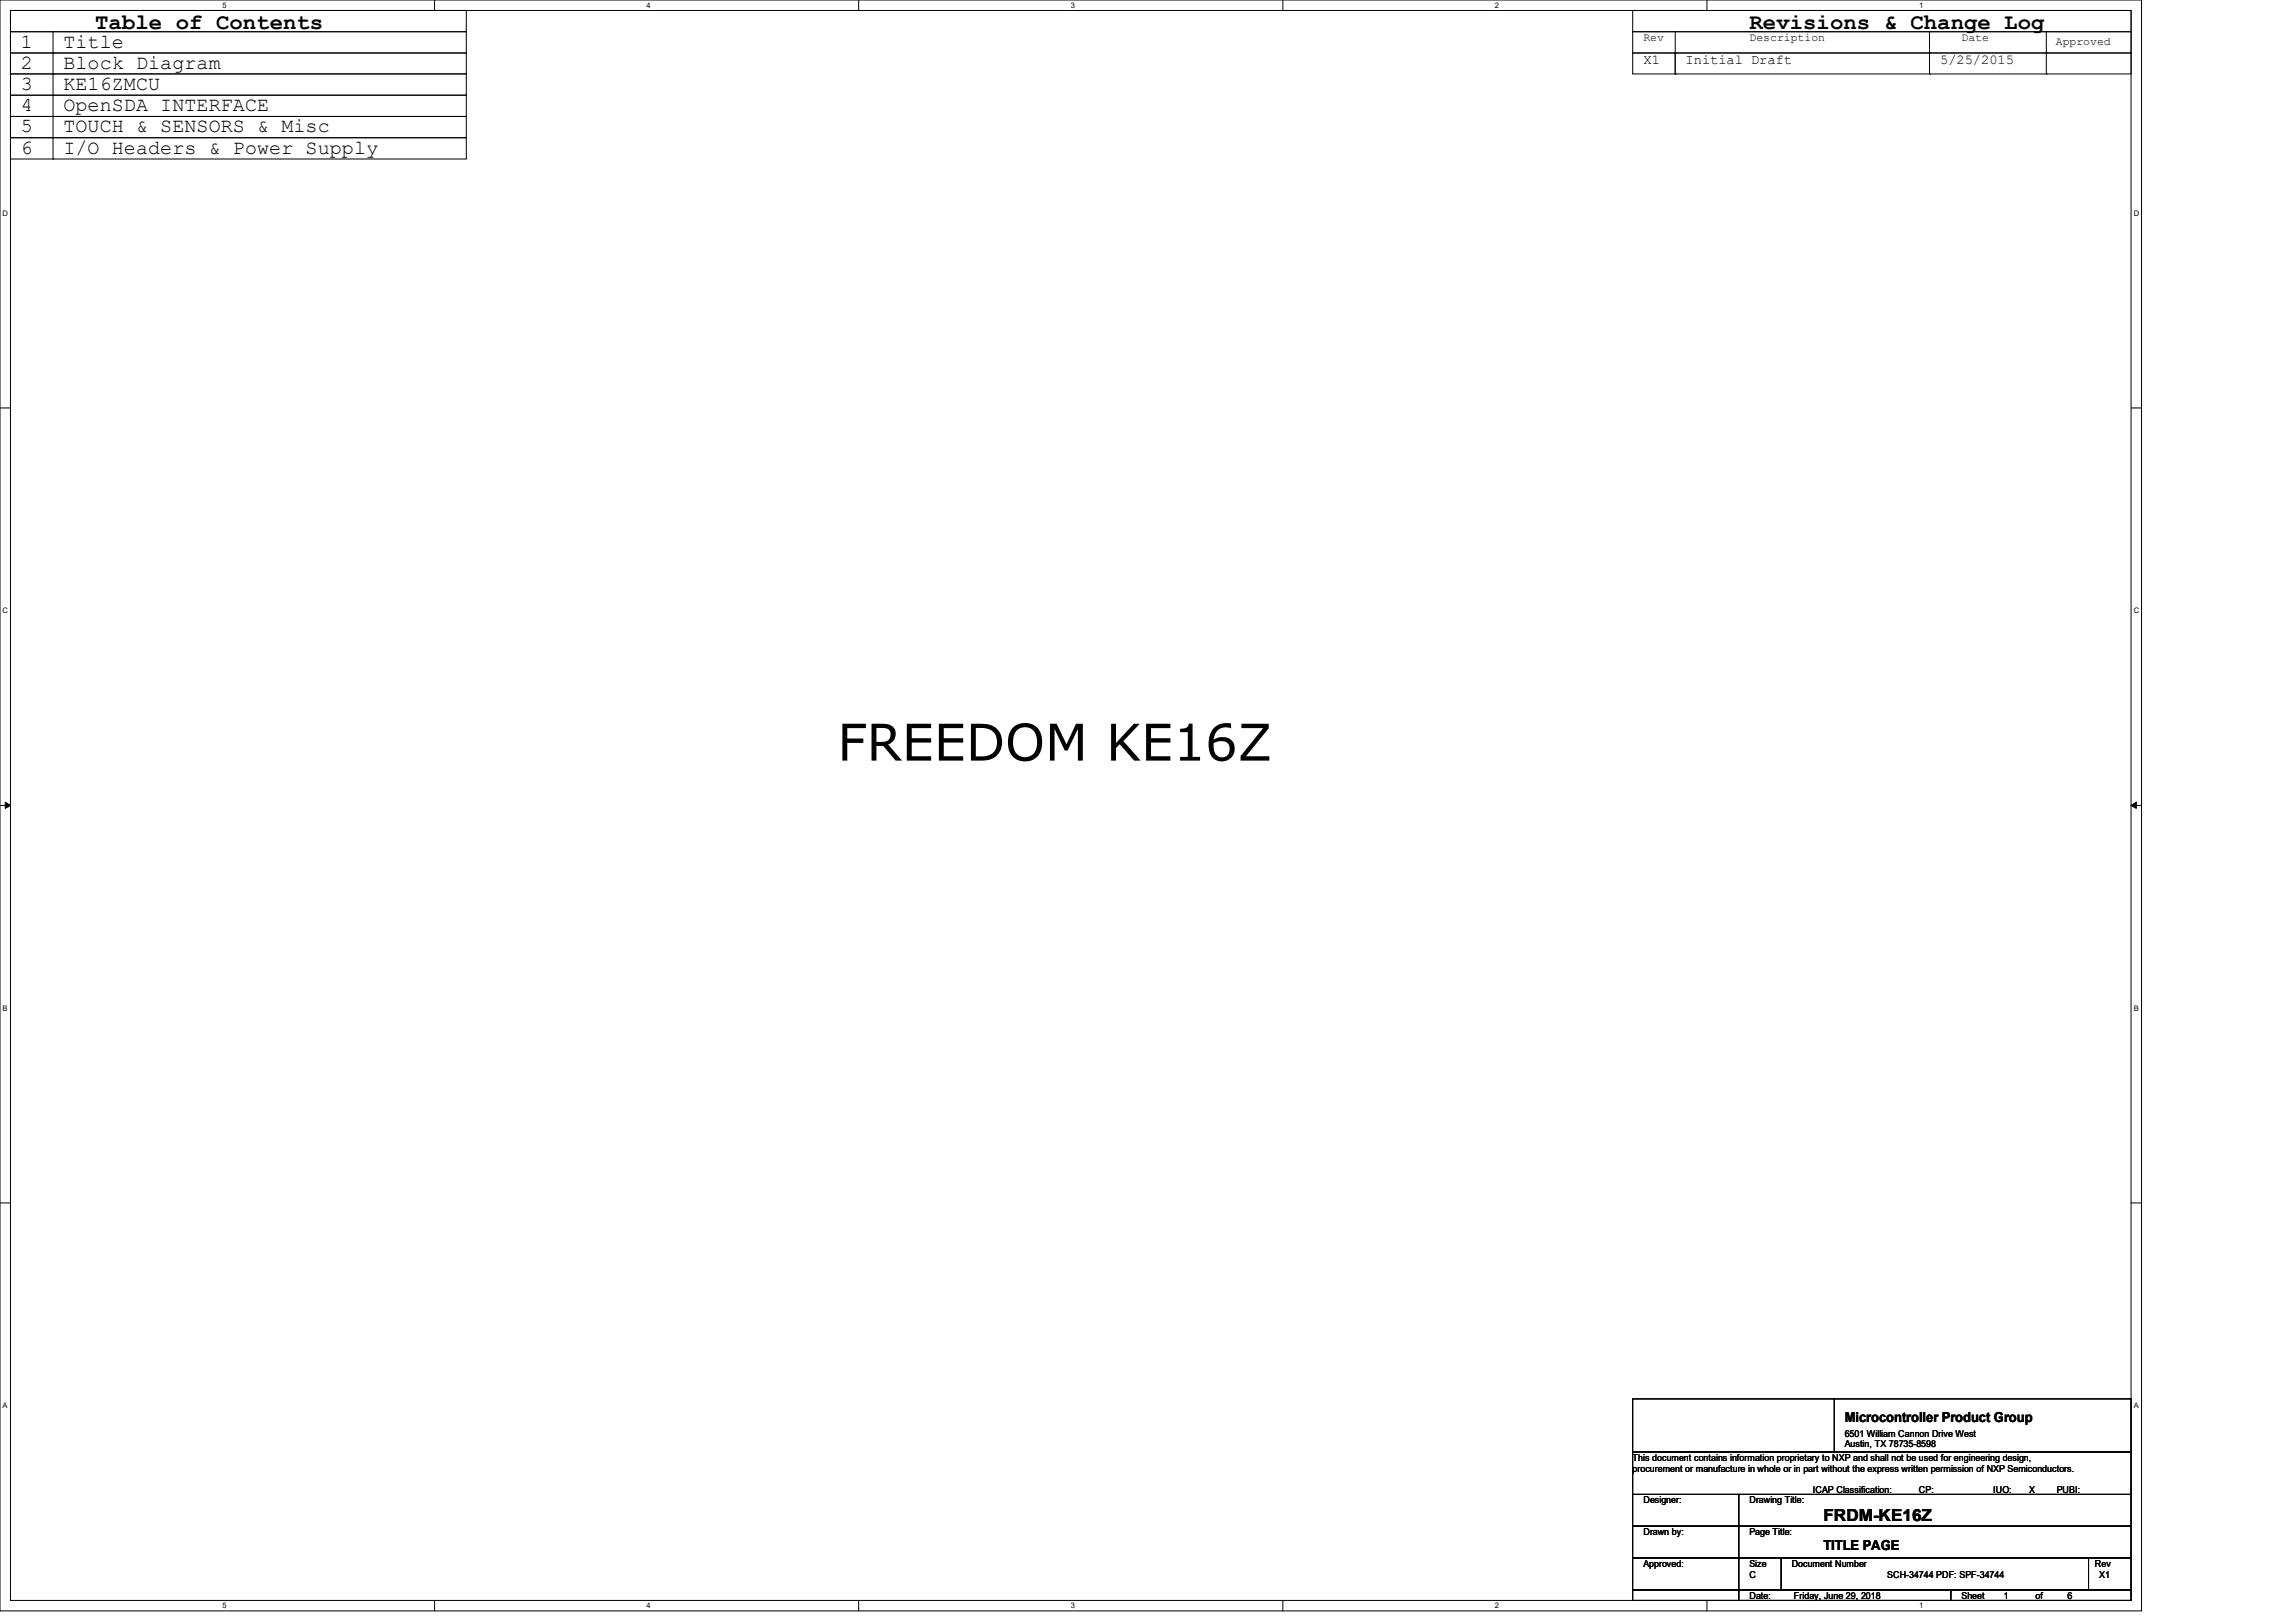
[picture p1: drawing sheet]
<svg xmlns="http://www.w3.org/2000/svg" width="297mm" height="210mm" viewBox="0 0 297 210" stroke-linecap="round" stroke-linejoin="round" font-family="sans-serif">
<defs><g id="words">
<text font-size="6.6" x="108.3" y="98.4">FREEDOM KE16Z</text>
<g font-size="2.9">
<text x="12.3" y="3.8">Table of Contents</text>
<text x="226.3" y="3.8">Revisions &amp; Change Log</text>
</g>
<g font-size="2.6">
<text x="2.7" y="6.2">1</text>
<text x="2.7" y="8.9">2</text>
<text x="2.7" y="11.6">3</text>
<text x="8.2" y="6.2">Title</text>
<text x="8.2" y="11.6">KE16ZMCU</text>
<text x="8.2" y="8.9">Block Diagram</text>
<text x="2.7" y="17.1">5</text>
<text x="2.7" y="14.4">4</text>
<text x="8.2" y="14.4">OpenSDA INTERFACE</text>
<text x="8.2" y="17.1">TOUCH &amp; SENSORS &amp; Misc</text>
<text x="2.7" y="19.9">6</text>
<text x="8.2" y="19.9">I/O Headers &amp; Power Supply</text>
</g>
<text font-size="2.2" x="235.9" y="196.8">FRDM-KE16Z</text>
<g font-size="1.8">
<text x="212.6" y="8.3">X1</text>
<text x="218.1" y="8.3">Initial Draft</text>
<text x="251" y="8.3">5/25/2015</text>
<text x="238.6" y="184.1">Microcontroller Product Group</text>
<text x="235.9" y="200.5">TITLE PAGE</text>
</g>
<g font-size="1.5">
<text x="212.6" y="5.3">Rev</text>
<text x="226.3" y="5.3">Description</text>
<text x="253.7" y="5.3">Date</text>
<text x="265.9" y="5.9">Approved</text>
</g>
<g font-size="1.2">
<text x="211.2" y="189">This document contains information proprietary to NXP and shall not be used for engineering design,</text>
<text x="211.2" y="190.4">procurement or manufacture in whole or in part without the express written permission of NXP Semiconductors.</text>
<text x="238.6" y="186">6501 William Cannon Drive West</text>
<text x="238.6" y="187.3">Austin, TX 78735-8598</text>
<text x="212.6" y="194.5">Designer:</text>
<text x="226.3" y="194.5">Drawing Title:</text>
<text x="234.5" y="193.2">ICAP Classification:</text>
<text x="248.2" y="193.2">CP:</text>
<text x="251.7" y="193.2">____</text>
<text x="257.8" y="193.2">IUO:</text>
<text x="262.5" y="193.2">X</text>
<text x="266.1" y="193.2">PUBI:</text>
<text x="270.2" y="193.2">____</text>
<text x="212.6" y="198.6">Drawn by:</text>
<text x="212.6" y="202.7">Approved:</text>
<text x="226.3" y="202.7">Size</text>
<text x="226.3" y="198.6">Page Title:</text>
<text x="231.8" y="202.7">Document Number</text>
<text x="271" y="202.7">Rev</text>
<text x="226.3" y="206.9">Date:</text>
<text x="226.3" y="204.1">C</text>
<text x="232.1" y="206.9">Friday, June 29, 2018</text>
<text x="244.1" y="204.1">SCH-34744 PDF: SPF-34744</text>
<text x="253.7" y="206.9">Sheet</text>
<text x="259.2" y="206.9">1</text>
<text x="263.3" y="206.9">of</text>
<text x="267.5" y="206.9">6</text>
<text x="271.6" y="204.1">X1</text>
</g>
<g font-size="1">
<text x="28.8" y="1">5</text>
<text x="83.7" y="1">4</text>
<text x="138.5" y="1">3</text>
<text x="193.4" y="1">2</text>
<text x="248.2" y="1">1</text>
<text x=".3" y="27.9">D</text>
<text x="276" y="27.9">D</text>
<text x=".3" y="79.4">C</text>
<text x="276" y="79.4">C</text>
<text x=".3" y="130.8">B</text>
<text x="276" y="130.8">B</text>
<text x=".3" y="182.2">A</text>
<text x="276" y="182.2">A</text>
<text x="28.8" y="208.1">5</text>
<text x="83.7" y="208.1">4</text>
<text x="138.5" y="208.1">3</text>
<text x="193.4" y="208.1">2</text>
<text x="248.2" y="208.1">1</text>
</g>
</g></defs>
<path d="M0 0h277v208.4h-277zM1.4 1.4h274.3v205.7h-274.3z" fill="none" stroke="#000" stroke-width=".13"/>
<g fill="#fff">
<path d="M28.8 .1h.5v1.1h-.5z"/>
<path d="M28.8 207.2h.5v1.1h-.5z"/>
</g>
<path d="M56.2 0v1.4M56.2 207.1v1.3" fill="none" stroke="#000" stroke-width=".13"/>
<g fill="#fff">
<path d="M83.7 .1h.5v1.1h-.5z"/>
<path d="M83.7 207.2h.5v1.1h-.5z"/>
</g>
<path d="M111.1 0v1.4M111.1 207.1v1.3" fill="none" stroke="#000" stroke-width=".13"/>
<g fill="#fff">
<path d="M138.5 .1h.6v1.1h-.6z"/>
<path d="M138.5 207.2h.6v1.1h-.6z"/>
</g>
<path d="M165.9 0v1.4M165.9 207.1v1.3" fill="none" stroke="#000" stroke-width=".13"/>
<g fill="#fff">
<path d="M193.4 .1h.5v1.1h-.5z"/>
<path d="M193.4 207.2h.5v1.1h-.5z"/>
</g>
<path d="M220.8 0v1.4M220.8 207.1v1.3" fill="none" stroke="#000" stroke-width=".13"/>
<g fill="#fff">
<path d="M248.2 .1h.6v1.1h-.6z"/>
<path d="M248.2 207.2h.6v1.1h-.6z"/>
<path d="M.3 27.1h.8v1.1h-.8z"/>
<path d="M276 27.1h.7v1.1h-.7z"/>
<path d="M.3 78.5h.8v1.1h-.8z"/>
<path d="M276 78.5h.7v1.1h-.7z"/>
</g>
<path d="M0 52.8h1.4M275.7 52.8h1.3" fill="none" stroke="#000" stroke-width=".13"/>
<g fill="#fff">
<path d="M.3 129.9h.7v1.1h-.7z"/>
<path d="M276 129.9h.6v1.1h-.6z"/>
</g>
<path d="M0 104.2h1.4M275.7 104.2h1.3" fill="none" stroke="#000" stroke-width=".13"/>
<path d="M.7 103.8l.7 .4-.7 .4zM275.7 104.2l.7-.4v.8z" fill="#000" stroke="#000" stroke-width=".13"/>
<g fill="#fff">
<path d="M.3 181.4h.7v1.1h-.7z"/>
<path d="M276 181.4h.6v1.1h-.6z"/>
</g>
<g fill="none" stroke="#000" stroke-width=".13">
<path d="M1.4 1.4h58.9v2.7h-58.9zM1.4 4.1h58.9v2.8h-58.9zM1.4 6.9h58.9v2.7h-58.9zM1.4 9.6h58.9v2.7h-58.9zM1.4 12.3h58.9v2.8h-58.9zM1.4 15.1h58.9v2.7h-58.9zM1.4 17.8h58.9v2.8h-58.9zM6.9 6.9h.1M6.9 9.6h.1M6.9 12.3h.1M6.9 17.8h.1M6.9 15.1h.1"/>
<path d="M6.9 4.1v16.5M211.2 1.4h64.5v2.7h-64.5zM211.2 4.1h64.5v2.8h-64.5zM211.2 6.9h64.5v2.7h-64.5zM216.7 6.9h.1M216.7 9.6h.1M216.7 4.1v5.5M249.6 6.9h.1M249.6 9.6h.1M249.6 4.1v5.5M264.7 6.9h.1M264.7 9.6h.1"/>
<path d="M264.7 4.1v5.5M6.9 20.6h.1M0 155.7h1.4M275.7 155.7h1.3M211.2 193.4h13.7v4.1h-13.7zM211.2 197.5h13.7v4.1h-13.7zM211.2 187.9h64.5v5.5h-64.5zM211.2 181h64.5v6.9h-64.5zM224.9 193.4h50.8v4.1h-50.8zM224.9 197.5h50.8v4.1h-50.8zM237.3 187.9h.1M237.3 181v6.9"/>
<path d="M211.2 201.6h13.7v4.1h-13.7zM211.2 205.7h13.7v1.4h-13.7zM224.9 201.6h5.5v4.1h-5.5zM224.9 205.7h27.4v1.4h-27.4zM230.4 201.6h39.8v4.1h-39.8zM252.3 205.7h23.4v1.4h-23.4zM270.2 201.6h5.5v4.1h-5.5z"/>
</g>
<use href="#words"/>
</svg>
